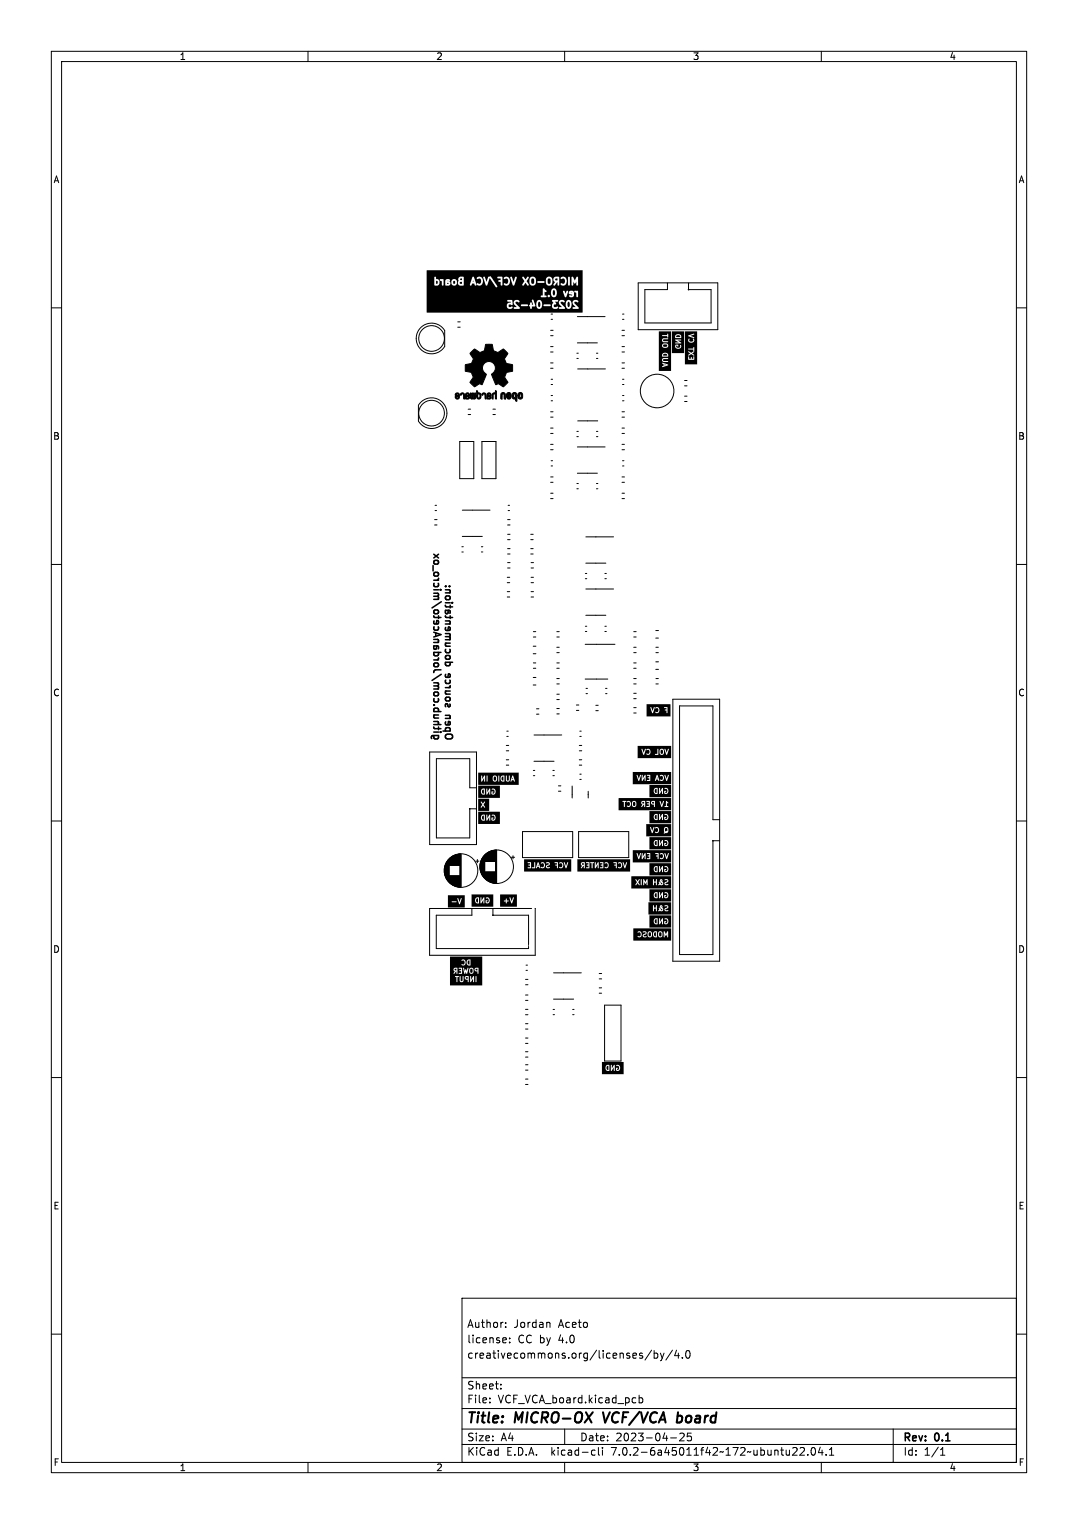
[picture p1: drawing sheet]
<svg xmlns="http://www.w3.org/2000/svg" width="210mm" height="297mm" viewBox="0 0 210 297" stroke-linecap="round" stroke-linejoin="round" font-family="sans-serif">
<defs><g id="words">
<g font-size="2.8">
<text x="91" y="277.8">Title:</text>
<text x="100.4" y="277.8">MICRO-OX</text>
<text x="118.2" y="277.8">VCF/VCA</text>
<text x="133.2" y="277.8">board</text>
</g>
<g font-size="2.1">
<text x="91" y="261.9">license:</text>
<text x="91" y="258.9">Author:</text>
<text x="100.1" y="258.9">Jordan</text>
<text x="100.9" y="261.9">CC by</text>
<text x="108.8" y="258.9">Aceto</text>
<text x="108.8" y="261.9">4.0</text>
<text x="91" y="264.9">creativecommons.org/licenses/by/4.0</text>
<text x="91" y="273.6">File:</text>
<text x="91" y="270.9">Sheet:</text>
<text x="97" y="273.6">VCF_VCA_board.kicad_pcb</text>
<text x="91" y="281">Size:</text>
<text x="97.6" y="281">A4</text>
<text x="113" y="281">Date:</text>
<text x="119.9" y="281">2023-04-25</text>
<text x="176" y="281.2">Rev:</text>
<text x="182.2" y="281.2">0.1</text>
<text x="91" y="283.8">KiCad</text>
<text x="98.7" y="283.8">E.D.A.</text>
<text x="107.4" y="283.8">kicad-cli</text>
<text x="119.2" y="283.8">7.0.2-6a45011f42~172~ubuntu22.04.1</text>
<text x="176" y="283.8">Id:</text>
<text x="180" y="283.8">1/1</text>
</g>
<text font-size="1.9" x="86.6" y="144.3" transform="rotate(90 86.6 144.3)">Open</text>
<text font-size="1.9" fill="#fff" x="86.6" y="159.5" transform="rotate(90 86.6 159.5)">documentation:</text>
<g font-size="1.8">
<text x="35" y="11.8">1</text>
<text x="85" y="11.8">2</text>
<text x="135" y="11.8">3</text>
<text x="185" y="11.8">4</text>
<text x="10.4" y="35.8">A</text>
<text x="198.4" y="35.8">A</text>
<text x="10.3" y="85.8">B</text>
<text x="198.3" y="85.8">B</text>
<text x="10.3" y="135.8">C</text>
<text x="198.3" y="135.8">C</text>
<text x="10.3" y="185.8">D</text>
<text x="198.3" y="185.8">D</text>
<text x="10.4" y="235.8">E</text>
<text x="198.4" y="235.8">E</text>
<text x="10.4" y="285.8">F</text>
<text x="35" y="286.8">1</text>
<text x="85" y="286.8">2</text>
<text x="135" y="286.8">3</text>
<text x="185" y="286.8">4</text>
<text x="198.4" y="285.8">F</text>
</g>
</g></defs>
<g fill="none" stroke="#000" stroke-width=".19">
<path d="M10 10h190v277h-190zM12 12h186v273h-186zM60 10v2M110 10v2M160 10v2M10 60h2M124.3 55.1h15.5v9.2h-15.5zM130 55.1v1.3h-4.4v6.5h12.9v-6.5h-4.4v-1.3M198 60h2M81.9 78.4a2.99 2.99 0 0 1 4.4 .2 2.99 2.99 0 0 1-.5 4.3 2.99 2.99 0 0 1-4.3-.8v-3.1zM82 63.8a2.99 2.99 0 0 1 4.6 .6v3.1a2.99 2.99 0 0 1-4.4 .8 2.99 2.99 0 0 1-.2-4.5zM89.2 63.8h.4"/>
<path d="M89.2 62.7h.4M91.2 79.7h.5M96 79.7h.5M107.3 71.8h.4M107.3 70.7h.4M107.3 67.5h.4M107.3 68.6h.4M107.3 65.4h.4M107.3 64.4h.4M107.4 78.1h.2M107.4 77.1h.2M107.4 74.9h.2"/>
<path d="M107.4 73.9h.2M107.4 62.2h.2M107.4 61.2h.2M112.4 69.9h.3M112.4 68.8h.3M112.5 66.8h3.9M112.5 61.7h5.4M112.5 71.9h5.4M116.2 69.9h.3M116.2 68.8h.3M121.2 71.8h.4M121.2 70.7h.4"/>
<path d="M121.2 67.5h.4M121.2 68.6h.4M121.2 65.4h.4M121.2 64.4h.4M121.3 78.1h.3M121.3 77.1h.3M121.3 74.9h.3M121.3 73.9h.3M121.3 62.2h.3M121.3 61.2h.3M133.4 78.2h.4M133.4 77.2h.4"/>
<path d="M133.4 74.2h.4M133.4 75.2h.4M84.8 99.5h.2M84.8 98.5h.2M89.6 86h2.7v7.3h-2.7zM90.1 99.4h5.4M91.2 80.8h.5M93.9 86h2.7v7.3h-2.7zM96 80.8h.5M99 99.5h.3M99 98.5h.3M107.3 92.9h.4"/>
<path d="M107.3 94h.4M107.3 97.2h.4M107.3 96.1h.4M107.3 80.2h.4M107.3 81.3h.4M107.3 84.5h.4M107.3 83.4h.4M107.3 86.6h.4M107.3 87.6h.4M107.4 89.8h.2M107.4 90.8h.2M112.4 85.1h.3"/>
<path d="M112.4 84.1h.3M112.4 95.3h.3M112.4 94.2h.3M112.5 92.2h3.9M112.5 87.1h5.4M112.5 82h3.9M116.2 85.1h.3M116.2 84.1h.3M116.2 95.3h.3M116.2 94.2h.3M121.2 92.9h.4M121.2 94h.4"/>
<path d="M121.2 97.2h.4M121.2 96.1h.4M121.2 80.2h.4M121.2 81.3h.4M121.2 84.5h.4M121.2 83.4h.4M121.2 86.6h.4M121.2 87.6h.4M121.3 89.8h.3M121.3 90.8h.3M10 110h2M84.7 101.3h.4"/>
<path d="M84.7 102.3h.4M90 107.6h.2M90 106.6h.2M90.1 104.5h3.9M93.8 107.6h.3M93.8 106.6h.3M98.8 113.6h.5M98.8 112.5h.5M98.8 116.3h.5M98.8 115.3h.5M98.9 101.3h.5M98.9 102.3h.5"/>
<path d="M98.9 105.2h.5M98.9 104.1h.5M98.9 110.7h.5M98.9 109.6h.5M98.9 108h.5M98.9 106.9h.5M103.4 105.2h.5M103.4 104.1h.5M103.4 108h.5M103.4 106.9h.5M103.5 113.6h.4M103.5 112.5h.4"/>
<path d="M103.5 116.3h.4M103.5 115.3h.4M103.5 110.7h.4M103.5 109.6h.4M114 112.8h.3M114 111.8h.3M114.1 109.7h3.9M114.1 104.6h5.4M114.1 119.9h3.9M114.1 114.8h5.4M117.8 112.8h.3M117.8 111.8h.3"/>
<path d="M198 110h2M103.9 127.4h.5M103.9 125.9h.5M103.9 133.5h.5M103.9 132h.5M103.9 124.1h.5M103.9 123.1h.5M103.9 129.2h.5M103.9 130.2h.5M104.5 138.1h.5M104.5 139.2h.5M108.5 124.1h.4"/>
<path d="M108.5 123.1h.4M108.5 139.1h.4M108.5 138.1h.4M108.5 127.2h.4M108.5 126.1h.4M108.5 133.3h.4M108.5 132.2h.4M108.5 129.2h.4M108.5 130.2h.4M108.5 136.3h.4M108.5 135.3h.4M112.3 138.4h.5"/>
<path d="M112.3 137.4h.5M114 132.3h4.4M114 125.6h5.8M114 123.1h.3M114 122h.3M114.2 135.2h.2M114.2 134.2h.2M116.1 137.5h.4M116.1 138.5h.4M117.8 123.1h.3M117.8 122h.3M118 135.2h.3"/>
<path d="M118 134.2h.3M123.5 124.1h.4M123.5 123.1h.4M123.5 136.2h.4M123.5 135.1h.4M123.5 127.2h.4M123.5 126.1h.4M123.5 133.3h.4M123.5 132.2h.4M123.5 129.2h.4M123.5 130.2h.4M123.5 139h.4"/>
<path d="M123.5 137.9h.4M127.8 129h.5M127.8 130.4h.5M127.8 122.9h.5M127.8 124.4h.5M127.8 127.2h.5M127.8 126.1h.5M127.8 133.3h.5M127.8 132.2h.5M131.1 136.3h9.1v51h-9.1zM10 160h2M83.7 146.6h9.1v18h-9.1z"/>
<path d="M92.8 153.5h-1.3v-5.6h-6.5v15.4h6.5v-5.7h1.3M98.6 145.3h.5M98.6 146.3h.5M98.6 148.1h.5M98.6 149.1h.5M98.7 143.5h.3M98.7 142.5h.3M103.9 151.2h.3M103.9 150.1h.3M104 148.4h3.9M104 143.2h5.4M107.7 151.2h.3"/>
<path d="M107.7 150.1h.3M108.8 153.1h.5M108.8 154.2h.5M111.5 153.2v2.3M112.9 145.3h.4M112.9 146.3h.4M112.9 148.1h.4M112.9 149.1h.4M113 143.5h.2M113 142.5h.2M113 150.9h.2M113 151.9h.2"/>
<path d="M114.6 154.2v1.3M140.2 159.7h-1.3v-22.1h-6.5v48.4h6.5v-22.2h1.3M198 160h2M83.7 177h20.6v9.2h-20.6zM87 168.1v3.1M87 167.9v3.5M87.1 167.9v3.5M87.1 167.8v3.7M87.2 167.8v3.8M87.2 167.7v4M87.3 167.6v4.1M87.3 167.6v4.2"/>
<path d="M87.4 167.5v4.3M87.5 167.4v4.5M88.7 166.6v2M88.7 170.7v2M88.8 170.7v2M88.8 166.6v2M88.9 166.6v2M88.9 170.7v2.1M89 166.5v2.1M89 170.7v2.1M89.1 166.5v2.1M89.1 170.7v2.1"/>
<path d="M89.2 166.5v2.1M89.2 170.7v2.1M89.2 170.7l.1 2.2M89.3 166.5v2.1M89.3 170.7v2.2M89.4 166.5v2.1M89.4 170.7v2.2M89.4 170.7l.1 2.2M89.5 166.4v2.2M89.5 170.7v2.2M89.6 166.4v2.2M89.6 170.7v2.2"/>
<path d="M89.6 166.4v6.5M89.7 166.4v6.5M89.8 166.4v6.5M91.9 177v1.4h-6.9v6.5h18v-6.5h-7v-1.4M92.7 167.8h.6M93 167.5v.6M93.5 168.5v.8M93.6 168.3v1.2M93.6 168.1v1.6M93.7 167.9v2.1M93.7 167.7v2.4M93.8 167.6v2.6"/>
<path d="M93.8 167.6v2.7M93.9 167.4v3M93.9 167.3v3.2M94 167.3v3.3M94 167.2v3.4M94 167.1v3.6M94.1 167v3.8M94.2 167v3.9M94.2 166.9v4M94.2 166.9v4.1M94.3 166.8v4.2M94.4 166.7v4.4"/>
<path d="M94.4 166.6v4.6M94.5 166.6v1.3M94.5 169.9v1.3M94.5 169.9l.1 1.4M94.6 166.5v1.4M94.6 169.9v1.4M94.6 169.9v1.5M94.7 166.4v1.5M94.7 169.9v1.5M94.8 169.9v1.6M94.8 166.3v1.6M94.9 166.3v1.6"/>
<path d="M94.9 169.9v1.6M94.9 166.2v1.7M94.9 169.9v1.7M95 169.9v1.7M95 166.2v1.7M95 169.9v1.8M95.1 166.1v1.8M95.1 169.9v1.8M95.2 166.1v1.8M95.2 169.9v1.8M95.2 169.9v1.9M95.3 166v1.9"/>
<path d="M95.3 169.9v1.9M95.4 166v1.9M95.4 169.9v1.9M95.4 169.9v2M95.5 165.9v2M95.5 169.9v2M95.6 165.9v2M95.6 169.9v2M95.6 169.9l.1 2.1M95.7 165.9v2M95.7 165.8v2.1M95.7 169.9v2.1"/>
<path d="M95.8 165.8v2.1M95.8 169.9v2.1M95.9 169.9v2.1M95.9 165.8v2.1M96 165.8v2.1M96 169.9v2.1M96 169.9v2.2M96.1 169.9v2.2M96.1 165.7v2.2M96.2 165.7v2.2M96.2 169.9v2.2M96.3 165.7v2.2"/>
<path d="M96.3 169.9v2.2M96.3 169.9l.1 2.2M96.4 165.7v2.2M96.4 169.9v2.2M96.5 165.7v2.2M96.5 169.9v2.2M96.6 165.7v6.4M96.7 165.7v6.4M96.8 165.7v6.4M99.6 167.1h.7M99.9 166.8v.6M101.8 162.1h9.8v5h-9.8z"/>
<path d="M112.7 162.1h9.8v5h-9.8zM102.4 197.8h.5M102.4 196.7h.5M102.4 199.5h.5M102.4 195h.5M102.4 193.9h.5M102.4 190.9h.5M102.4 191.9h.5M102.5 188.1h.3M102.5 189.1h.3M107.7 197.7h.3M107.7 196.7h.3"/>
<path d="M107.8 194.7h3.9M107.8 189.6h5.4M111.6 197.7h.2M111.6 196.7h.2M116.7 193.6h.5M116.7 192.5h.5M116.7 189.7h.5M116.7 190.8h.5M117.8 195.9h3.2v10.9h-3.2zM10 210h2M102.4 210.3h.5M102.4 211.3h.5"/>
<path d="M102.4 206h.5M102.4 205h.5M102.4 200.5h.5M102.4 207.5h.5M102.4 208.5h.5M102.4 203.3h.5M102.4 202.3h.5M198 210h2M10 260h2M90 253h108v32h-108zM98.5 258.6v.1M98.5 257.8v.1"/>
<path d="M106.9 257.7l.3 .2v.8M198 260h2M90 278.5h108M90 274.5h108M90 268.5h108M95.4 273.3v.1M95.4 272.5v.1M97.6 270.6v.1M97.6 269.8v.1M98.6 260.8l.1 .3-.8 .1M99.3 261.6v.1M99.3 260.8v.1"/>
<path d="M110 278.5v3M123.7 272.4l.2 .1M123.9 273.3l-.2 .1M124.5 271.9v1.5M124.5 272.5l.4-.1 .3 .3-.1 .6h-.6M126.9 263.1l-1.3 2M127.4 263.2v1.5M127.4 263.8l.5-.1 .3 .3-.2 .6h-.6M128.6 263.7l.4 1M129 264.7l-.4 .5M129.4 263.7l-.4 1M131 263.1l-1.3 2"/>
<path d="M131.8 263.1l-.4 1.1h1M132.2 263.7v1M132.4 279.4l.6-.1 .2 .1 .1 .3-.9 1.1h.9M132.9 264.6v.1M133.8 263.3l.1-.1a.8 .8 0 0 1 .6 .7 .8 .8 0 0 1-.6 .8 1 1 0 0 1-.1-1.4zM134.6 279.3h-.7v.7l.2-.1h.5l.1 .3-.1 .5-.2 .1-.5-.1M174 278.5v6.5M60 285v2M90 281.5h108M110 285v2M115.5 282.6l.4 .1M115.9 283.5l-.4 .1"/>
<path d="M116.6 282.1v1.3l.2 .2M117.4 282.1v.1M117.4 282.6v1M130.6 280.2h1.2M155 282.1l.3 .3-.1 .3-.8 .9h.9M155.9 282.2l.5-.1 .2 .1 .1 .3-.9 1.1h.9M157.4 283.5v.1M158.2 282.2l.2-.1a.8 .8 0 0 1 .5 .7 .8 .8 0 0 1-.5 .8 1 1 0 0 1-.2-1.4zM159.8 282l-.4 1.1h1M160 285v2M160.2 282.6v1M160.9 283.5v.1"/>
<path d="M161.6 283.6h.8M161.6 282.5l.4-.4v1.5M183.2 283.6h.9M183.2 282.5l.5-.4v1.5"/>
<circle cx="84.1" cy="66" r="2.5"/>
<circle cx="128" cy="76.2" r="3.3"/>
<circle cx="84.1" cy="80.5" r="2.5"/>
<circle cx="89.8" cy="169.7" r="3.3"/>
<circle cx="96.8" cy="168.9" r="3.3"/>
</g>
<path d="M117.5 275.2l.4 2M131.9 277.1l.5 .1M132.1 275.2l-.3 2M132.6 275.9l-.6 .1" fill="none" stroke="#000" stroke-width=".4"/>
<g fill="#000">
<path d="M85 54.7l.3 .2-.2 .4h-.1zM87.1 55.1l.3 .1-.3 .1zM88.3 54.8l.4 .1-.2 .4-.2-.1zM89.6 55l.4-.1v.4h-.4zM89.7 54.3h.3v.3l-.3-.1zM92.2 54.6l.1 .3h-.2zM103.5 54.4l.2-.1 .3 .1 .1 .6-.2 .3-.4-.1zM104.9 58.9l.1-.1a.69 .69 0 0 1 .1 1.1 .61 .61 0 0 1-.2-1zM106.8 54.3l.4 .1 .1 .6-.2 .3-.4-.1v-.6zM107.8 56.6l.1-.1a.69 .69 0 0 1 0 1.1 .61 .61 0 0 1-.1-1zM108.2 54.3h.4v.3a.27 .27 0 0 1-.3 0 .27 .27 0 0 1-.1-.3zM110.7 58.9l.1-.1a.69 .69 0 0 1 0 1.1 .61 .61 0 0 1-.1-1z"/>
<path d="M111.2 57l.3 .1zM83.1 52.7h30.4v8.2h-30.4v-1.5h15.6l.2 .7 .6 .1 .3-.1a.19 .19 0 0 0 .1-.3 .19 .19 0 0 0-.3-.1l-.5 .1v-.4l.7 .1 .1-.5h.2v.3l.6 .6h-.6v.2l.1 .1 1.1-.1v-.2l-.5-.4h.7l.1 .2 1.5-.1 .2 .1v.4l.2 .1 .1-.1v-.4h.6l.1-.2h.2l.1 .5 .4 .2 .4-.2 .2-.5 .4 .2h1.1l.2-.3h.2l.2 .7 .7 .1 .2-.1a.19 .19 0 0 0 .1-.3 .19 .19 0 0 0-.2-.1l-.6 .1v-.4l.4-.1v-.3h.6v.3l.6 .6h-.6v.2l.1 .1h1l.1-.3-.5-.4h.6l.3 .6 .4 .1 .4-.3v-.9h.2l.1 .3 .6 .6h-.6v.2l1 .1 .1-.3-.8-.9v-.2h.4a.2 .2 0 0 0 .3 .1 .2 .2 0 0 0 0-.3l-.7-.2-.3 .2-.1 .4h-.2l-.2-.4-.4-.2-.4 .4-.1 .7h-.6l-.3-.4 .1-.3 .6 .1v-.2l-.4-.3-.5 .1-.2 .5h-.6l-.2-.2h.6l.1-.2-.2-.1h-.9l-.2 .2 .3 .3-.3 .4-1.5-.1-.1 .2h-.3l-.1-.8-.6-.3-.3 .4-.1 .7h-.2l-.5-1.1-.2 .2 .3 .8h-.3v-.4l-.2-.1-.3 .7h-.2l-.1-.3h-1.2l-.1 .2h-.7l-.4-.5 .2-.2 .6 .1v-.2l-.4-.3-.5 .1-.2 .5h-.2l-.2-.5h-.8l-.1 .2 .7 .1v.2l-.5 .1-.3 .3h-15.6v-1.6h22.2l.2 .1h.4h.5l.1-.2h.2l.2 .2 .3-.2-.2-.2h-.2l-.1 .2-.6-.1v-.4h1.2l.3 .6 .4 .1 .4-.3 .1-.8h1.2l.4 1.1 .2-.1 .3-.7 .9 .3-.1 .2h-.5v.2l.6 .1 .2-.1 .1-.3v-.6l.4 .2 .1 .8h.3l-.1-1.2h-.5l-.2 .2-.3-.2-.4-.1-.2 .2-.1 .3h-.2l.1-.3-.3-.1-.2 .5-.2-.5h-.2l-.1 .1h-1.2l-.2-.4-.3-.2-.5 .2-.2 .8h-1.2v-.4l.2 .1 .2-.2-.5-.5h-.2l-.1 1.4h-.3l-.1 .2h-22.2v-3.2h1.5v.9l.2 .2h.4l.3-.2 .1-.3-.1-.6h.2l.3 .2 .1 .7 .2 .2 .1-.2v-.7h.3v.7l.2 .2 .7-.2 .2-.4-.3-.3h.4l.1 .5 .3 .4 .5-.1 .2-.6h.2l.1 .4 .3 .3h.6l.2-.2h1.1l.3 .2 .2-.4h.4l.2 .4 .3-.4 .1 .3 .4 .1 .3-.1 .3-.4 .1-.5-.3-.6h.3l.7 1.6 .1-.1 .5-1.4 1.3 1.8 .2-.2-1.1-1.7 1.7 .2v.3h-.4v.2l.1 .1h.3l.1 .7 .1 .1 .2-.4h.2l.2 .3 .4 .1 .5-.3 .2-.5-.1-.5-.2-.3h.3l.6 1.6 .2-.2h1.5l.2 .2 .5-.6 .5 .6 .1-.3-.3-.4h.4l.3 .6 .5 .1 .4-.3 .1-.4 .4 .1 1.5-.1 .2 .4 .4 .3 .5-.2h.4l.2 .2 .6-.7 .1 .7 .2-.1 .1-.3h.2l.4 .4 1.1-.2 .2 .2 .1-.2v-1.4h.3l.1 1.5 .1 .1 .2-.2v-.6l.3 .4 .3-.4v.7l.2 .1 .1-.2-.1-1.6-.2 .1-.3 .7-.4-.8h-.2l-.1 .2-.6-.1v1.5h-.6l.3-.6-.1-.7-.5-.3-.5 .1a.19 .19 0 0 0-.1 .3 .19 .19 0 0 0 .3 0 .48 .48 0 0 1 .6 .5 .48 .48 0 0 1-.6 .5l-.2-.1-.1 .1h-.2v-1.2l-.2-.2h-.6l-.3 .2-.1 .5 .3 .4-.3 .5h-.4l.2-.4v-.5l-.1-.4-.3-.3h-.4l-.4 .3-.1 .8h-.2l-.1-.2h-1.2l-.1 .2h-.3l-.1-.8-.4-.3h-.4l-.3 .3-.1 .8h-.4l-.1-.2 .4-.8h-.3l-.3 .5-.5-.6-.2 .2 .5 .7-.5 .7h-1.5l.5-1.4-.2-.2-.1 .1-.4 .9-.3-1h-.2l-.1 .2-.6-.2-.6 .1a.19 .19 0 0 0 0 .3 .19 .19 0 0 0 .3 0 .48 .48 0 0 1 .5 .5 .48 .48 0 0 1-.5 .5l-.3-.1-.3 .1v-1.2l-.1-.2h-.8l-.1 .2h-1.1l-.2-.2h-.4l-.4 1-.4-1h-.2l-.1 .2-.6-.2-.5 .1a.19 .19 0 0 0-.1 .3 .19 .19 0 0 0 .3 0 .48 .48 0 0 1 .5 .5 .48 .48 0 0 1-.5 .5l-.2-.1-.2 .1-.6-1.4-.2 .1-.5 1.5h-1.1v-1.4l-.2-.2h-.5l-.3 .2-.1 .3 .1 .3-.2 .3h-.2l-.1-.4-.3-.2-.4 .1-.3 .3h-.8l.6-.1-.1-.2-.2-.1-.5 .1-.2 .3h-.3l-.1-.4h-.5l-.3 .2-.5-.2-.1-.4-.1-.1-.2 .1v.6h-1.5zM129.5 71l.3 .1-.3 .1zM129.3 69a.41 .41 0 0 1 .4-.1 .41 .41 0 0 1 .3 .4h-.8zM129.3 67.2h.6l.1 .2-.3 .2h-.4zM128.3 64.6h2.4v7.7h-2.4v-.9l.8 .2 1.1-.5-1.1-.4-.1 .1 .3 .2v.3l-.3 .1h-.7v-1.3h.7v.3l.2 .2h.9l.1-.2-1-.2 .1-.2h.8v-.2h-.9l-.2 .3h-.7v-.7l1.8 .1 .1-.3-.2-.3-.5-.2-.5 .3v.4h-.7v-2.1h.7v.3l.4 .2 .6-.1 .2-.3-.1-.3-.3-.2-.6 .1-.2 .3h-.7v-1.1h.7v.4l.2 .1h.9l.1-.1-1-.2 .1-.3h.8v-.2h-.9l-.2 .3h-.7v-.8l1.7 .1 .1 .3 .1-.4-.1-.4-.1 .3-1.7 .1zM131.8 65.4a.41 .41 0 0 1 .5-.1 .41 .41 0 0 1 .2 .4h-.8zM130.9 64.6h2.4v4.2h-2.4v-1.2h.6l.2 .3 .5 .1 .5-.3v-.3l-.2-.2a.4 .4 0 0 1-.3 .6 .4 .4 0 0 1-.4-.4h.1l.2 .2v-.4h-.4l-.2 .4h-.6v-.8l1.8 .1v-.1l-.7-.4h.6l.1-.2h-1.1l-.1 .1 .7 .4-1.3 .1v-1l1.7 .1 .1-.4-.2-.3-.4-.1-.5 .2-.1 .5h-.6zM133.4 64.6h2.4v6.4h-2.4v-1l1.9 .1-.2-.7v.5h-.3l-.1-.3-.1 .3h-.3l-.2-.5v.6h-.7v-1.4h.7l.4 .3-.4 .3v.1l.6-.3 .6 .3-.5-.4 .5-.3-.1-.2-.5 .4-.5-.4-.1 .2h-.7v-.6l1.7 .1v.3l.2-.1-.1-.7-.1 .1v.2l-1.7 .1v-1.6h.7l.1 .3 .5 .1 .4-.1 .2-.3-.1-.3-.2-.1a.39 .39 0 0 1-.4 .6 .39 .39 0 0 1-.3-.6l-.2 .1v.3h-.7v-1h.7l1.1 .5v-.2l-.7-.2 .7-.3 .1-.1-1.2 .3h-.7zM126 137.2h4.6v2.4h-4.6v-1.7h.7l.4 1.1 .2-.2h.3l.3 .2 .4-.1 .2-.4-.2-.6 1.5 .1v.3l-.3 .1 .3 .1v.4h.2v-1.1l-1.7 .1-.4-.1-.2 .1v.2a.39 .39 0 0 1 .6 .3 .39 .39 0 0 1-.6 .3l-.4 .1 .2-1h-.1l-.3 .8-.2-.8-.9 .1zM94 154l.3-.1v.8a.41 .41 0 0 1-.4-.3 .41 .41 0 0 1 .1-.4zM94 159l.3-.1v.8a.41 .41 0 0 1-.4-.2 .41 .41 0 0 1 .1-.5z"/>
<path d="M93.2 155.7h2.1v2.3h-2.1v-.7l.6 .1 .3-.4 .4 .4-.3-.6 .3-.5-.2-.1-.2 .4-.4-.4 .3 .6-.4 .5h-.4zM96.3 151.4h.3v.5l-.1 .2-.3-.1zM93.2 153.1h4.2v2.4h-4.2v-1.2h.5l.1 .4 .3 .2h.8l.4-.8 .1 .8 .1-.2 .5 .2 .3-.1 .3-.4-.1-.5-.5-.2-.2 .2a.4 .4 0 0 1 .6 .3 .4 .4 0 0 1-.5 .4v-.2h.2v-.2l-.3 .1-.1 .4h-.2v-.9l-.1-.1-.5 .7v-.7h-.2v1.1h-.2l-.1-1.1h-.5l-.2 .6h-.5zM97.8 151.4l.3-.1v.8a.41 .41 0 0 1-.4-.2 .41 .41 0 0 1 .1-.5zM99.9 151.5l.1 .3h-.2zM93.2 150.6h7.9v2.4h-7.9v-.8l.7 .1 .4-.7v.6l.1 .1h.6v-.4h1l.3 .4h.9l.1-.5h.2l.1 .3 .3 .2h.3l.1-.2h.2l.3 .2h.8l.1-.3h.4l.1 .3 .1-.1-.4-1.1-.4 1.2h-.3l.1-.3v-.9l-.2 .1v.8l-.2 .1-.2-1-.2 .1v.9h-.2l-.1-.9h-.5l-.2 .6h-.2v-.6l-.1-.1-.1 1.1h-.4l.1-.6-.1-.4h-.6l-.1 .7h-1v-.7l-.1-.1-.1 1.1h-.3v-1h-.2l-.4 .7v-.7l-.1-.1-.1 1.1h-.5zM123.3 156.4h.4l.1 .4-.2 .3-.3-.1zM125.1 156.3h.4v.3h-.3zM127.1 156.3h.3v.3h-.3zM127.6 158.9l.3-.1v.8a.41 .41 0 0 1-.4-.2 .41 .41 0 0 1 .1-.5zM127.7 153.8l.2-.1v.8a.42 .42 0 0 1-.4-.3 .42 .42 0 0 1 .2-.4zM128 151.4l.1 .3h-.2z"/>
<path d="M128.8 146.2h.3l.1 .5-.2 .2-.3-.1zM124.2 145.4h6.5v2.4h-6.5v-1.8h.8l.3 1.1 .2-.2h.4l.4 .2h1.9l.1-.4h.2l.2 .3 .3 .1 .4-.4-.2-.7h.2l.5 1.1 .4-1.1h-.2l-.2 .7-.3-.8h-.8l-.3 .2v.6h-.2v-.7l-.2-.1v1l-.5 .1h-1.1l.2-.4-.1-.5-.4-.2-.3 .2 .1 .1a.39 .39 0 0 1 .5 .3 .39 .39 0 0 1-.6 .4h-.4l.3-1-.2 .1-.2 .7-.3-.8-.9 .1zM123.3 150.4h7.4v2.4h-7.4v-1.7h.7l.4 1.1h.8l.4-.7v.7h2.1l.2-.3h.3l.1 .3 .2-.2 .4 .2 .3-.2 .2-.3-.2-.6h.2l.5 1.1 .4-1.1-.2-.1-.2 .8-.3-.8-.4 .1-.4-.1-.2 .1v.2a.39 .39 0 0 1 .6 .3 .39 .39 0 0 1-.6 .3l-.2 .1-.4-1-.4 1.1h-.9v-1.1h-.6v.2h.4v.3l-.3 .1 .3 .1v.3l-.7 .1v-1.1h-.2l-.4 .7v-.6l-.1-.1-.1 1.1h-.5l.3-1.1h-.1l-.3 .8-.2-.8-.9 .1zM120.5 155.5h10.2v2.4h-10.2v-1.7l1 .1v.9l.2 .1v-.2h.4l.4 .2 .3-.2 .1-.3h.2l.3 .5 1.5-.1 .1 .1 .4-.5 .1 .5h1l.1-.9h.2l.1 .3 .5 .1 .1 .5 .1-1.1h.9l.4 1.1h1.2l.1-.1-.3-.1v-.6l.2 .1 .1-.2-.4-.3-.1 1-.3 .1h-.4l.4-1-.1-.1-.4 .8-.3-.8-.1 .1-1.4-.1-.3 .3h-.2l-.1-.3h-.5v.2h.4v.3l-.3 .1 .3 .1v.3l-.5 .1h-.2l-.1-1.1-.6 .1-.1 .3 .3 .3-.3 .4h-1.1l.2-.7-.3-.4-.5 .2-.1 .5h-.2v-.4l-.2-.3h-.5l-.1 .3a.39 .39 0 0 1 .6 .3 .39 .39 0 0 1-.6 .3l-.4 .1v-.8h.3v-.2l-1.5 .1zM126.5 153h4.2v2.4h-4.2v-1.2h.8l.3 .5h.9l.5-.7v.7l.2-.2 .5 .2h.3l.2-.5-.1-.5-.5-.2-.1 .2a.4 .4 0 0 1 .5 .3 .4 .4 0 0 1-.4 .5v-.2h.2l-.1-.2h-.3v.4h-.2v-.9l-.2-.1-.4 .8v-.7h-.2v1h-.3l-.1-1.1-.4 .1-.3 .6h-.8zM87.3 174.5h3.2v2.4h-3.2v-1.1h1.6l.1-.1-.9-.1-.1 .2h-.7v-.7h1.8l.4 1.1 .5-1.1h-.2l-.3 .7-.3-.8-.1 .1h-1.8zM92.8 175.2l.3-.1v.8a.41 .41 0 0 1-.4-.3 .41 .41 0 0 1 .1-.4zM91.9 174.3h4.2v2.4h-4.2v-1.2h.6l.2 .4 .3 .2h.7l.5-.8v.8l.2-.2 .5 .2 .3-.1 .2-.4-.1-.5-.5-.2-.1 .2a.4 .4 0 0 1 .5 .3 .4 .4 0 0 1-.4 .4v-.2h.2l-.1-.2-.3 .1v.4h-.2v-.9l-.1-.1-.5 .7v-.7h-.2v1.1h-.3l-.1-1.1h-.4l-.3 .6h-.6zM93.2 158.2h4.2v2.4h-4.2v-1.2h.5l.1 .4 .3 .1 .8 .1 .4-.8 .1 .7 .1-.2 .5 .2h.3l.3-.5-.1-.5-.5-.2-.2 .3a.4 .4 0 0 1 .6 .2 .4 .4 0 0 1-.5 .5v-.2h.2v-.2h-.3l-.1 .4h-.2v-.9l-.1-.1-.5 .8v-.7h-.2v1.1h-.2l-.1-1.2-.5 .1-.2 .6h-.5zM97.4 174.3h3.3v2.4h-3.3v-1.1l1.1 .1 .1 .4 .1-.4 .4-.1-.4-.1-.1-.4-.1 .4-1.1 .1v-.6h1.8l.5 1.1 .4-1.2h-.2l-.2 .8-.3-.8-.2 .1h-1.8zM104.8 168.4l.1 .3h-.2zM102.1 167.5h9.2v2.3h-9.2v-.7l2.4 .1 .2-.3h.3l.2 .3v-.2l.4 .2h.3l.3-.5-.2-.5 .9 .1v.2l-.5 .3 .2 .4 .5-.1-.5-.2 .5-.3-.1-.5h1l.5 .1v.3l-.3 .1 .3 .1 .1 .5 .1-.2h.2l.4 .2 .3-.2 .1-.3-.2-.6h.3l.4 1 .1 .1 .4-1.1h-.2l-.2 .7-.4-.8-.1 .1h-.8v.2a.38 .38 0 0 1 .5 .4 .38 .38 0 0 1-.6 .3h-.2l-.1-1-1.6 .1-.4-.1-.6 .2-.4-.2-.2 .2v.1a.39 .39 0 0 1 .6 .3 .39 .39 0 0 1-.6 .4h-.2l-.3-.9-.1-.1-.4 1.1h-.1v-1l-.1-.1-.1 1-.6 .1-.1-1-.5-.1v.2h.4v.3l-.4 .1 .4 .1v.3l-1.2 .1z"/>
<path d="M113.4 168.3l.3-.1v.3h-.3zM112.5 167.5h10.3v2.3h-10.3v-.7l.8 .1 .3-.5 .2 .5h1v-1.1l.5 .1v1h.7l.4-.7 .1 .7h1v-.2h.3l.4 .2 .3-.2 .1-.3-.2-.6h1.1l.5 .1v.3l-.4 .1 .4 .1v.5l.2-.2h.2l.4 .2 .3-.2 .1-.3-.2-.6h.3l.4 1.1 .5-1.1h-.2l-.3 .7-.3-.8-.1 .1h-.8v.2a.38 .38 0 0 1 .5 .4 .38 .38 0 0 1-.6 .3h-.2l-.1-1-1.7 .1-.3-.1-.3 .2 .1 .1a.38 .38 0 0 1 .5 .4 .38 .38 0 0 1-.6 .3h-.3v-1l-.6 .1v.1h.4v.3l-.3 .1 .3 .1v.3l-.4 .1h-.3v-1.1l-.5 .7v-.6l-.2-.1v1.1h-.4v-.9h.2v-.1h-.9v-.1h-.6v.2h.4v.3l-.3 .1 .3 .1v.3l-.7 .1v-1l-.5-.1-.2 .3v.3l.2 .1-.2 .4h-.7zM127.6 164l.3-.1v.8a.41 .41 0 0 1-.4-.3 .41 .41 0 0 1 .1-.4zM127.6 174.2l.3-.1v.8a.41 .41 0 0 1-.4-.3 .41 .41 0 0 1 .1-.4zM127.6 179.2l.3-.1v.8a.41 .41 0 0 1-.4-.2 .41 .41 0 0 1 .1-.5zM127.6 169.1l.3-.1v.8a.41 .41 0 0 1-.4-.3 .41 .41 0 0 1 .1-.4zM128.8 176.6v.2zM128.8 171.5v.2zM128.9 177.1a.17 .17 0 0 1 .1 .2 .17 .17 0 0 1-.3 0zM128.9 172a.17 .17 0 0 1 .1 .3 .17 .17 0 0 1-.3-.1zM129.8 162.2l.1-.1zM129.6 161.5h.4v.5l-.4 .1z"/>
<path d="M126.5 163.1h4.2v2.4h-4.2v-1.1h.8l.3 .4 .9 .1 .5-.7v.7l.2-.2 .5 .2 .3-.1 .2-.4-.1-.5-.5-.2-.1 .2a.4 .4 0 0 1 .5 .3 .4 .4 0 0 1-.4 .5v-.2l.2-.1-.1-.1h-.3v.4h-.2v-.9l-.2-.1-.4 .7v-.7l-.2 .1v1h-.3l-.1-1.1-.4 .1-.3 .6h-.8zM126.5 158.1h4.2v2.4h-4.2v-1.2h.8l.3 .5h.9l.5-.7v.7l.2-.2 .5 .2h.3l.2-.5-.1-.5-.5-.2-.1 .2a.4 .4 0 0 1 .5 .3 .4 .4 0 0 1-.4 .5v-.2l.2-.1-.1-.1h-.3v.4h-.2v-.9l-.2-.1-.4 .7v-.6h-.2v1h-.3l-.1-1.1-.4 .1-.3 .6h-.8zM126.5 173.3h4.2v2.4h-4.2v-1.2h.8l.3 .5 .9 .1 .5-.8v.8l.2-.2 .5 .2 .3-.1 .2-.4-.1-.5-.5-.2-.1 .2a.4 .4 0 0 1 .5 .3 .4 .4 0 0 1-.4 .4v-.2h.2l-.1-.2-.3 .1v.4h-.2v-.9l-.2-.1-.4 .7v-.7h-.2v1.1h-.3l-.1-1.1h-.4l-.3 .6h-.8zM126.3 175.8h4.4v2.4h-4.4v-1.2h.9l.1 .6 .1-.1v-.4h.4v.5l.8-.1 .3 .1 .3-.3-.2-.8h.4l.6 .2-.5 .3v.5l.2 .1 .5-.1-.6-.2 .6-.5-.2-.4-.6 .1h-.8l-.1 .2 .2 .3-.1 .2-.1-.3h-.1v.4l-.2 .2h-.2l-.1-1.1-.1 .1v.4h-.4l-.1-.5-.1 .6h-.9zM123.3 165.7h7.4v2.4h-7.4v-1.8h.7l.4 1.1h.8l.4-.7v.7h1l.1-1h.9h.5v.3l-.3 .1 .3 .1 .1 .5 .1-.2h.2l.4 .2 .3-.1 .2-.4-.2-.6h.2l.5 1.1 .4-1.1h-.2l-.2 .7-.3-.8-.4 .1-.4-.1-.2 .2v.1a.39 .39 0 0 1 .6 .4 .39 .39 0 0 1-.6 .3h-.3l-.1-1-1.5 .2-.1-.2h-.5v.2h.4v.3l-.3 .1 .3 .1v.3l-.7 .2v-1.1h-.2l-.4 .7v-.7l-.1-.1-.1 1.1h-.5l.3-1h-.1l-.3 .7-.2-.7h-.9zM123 170.8h7.7v2.4h-7.7v-.8l.9 .1 .3-.4 .3 .4h.5v-1.1h.3l.1 1.1 .1-.1v-.5l.2 .3 .3-.3v.6l.2-.1v-.5h1l.1 .6 .1-.1v-.4h.4v.5l.8-.1 .3 .1 .3-.3-.2-.7 1 .1v.1l-.5 .3-.1 .2 .3 .3 .5-.1-.6-.2 .6-.5-.2-.4-.6 .2-.7-.1-.2 .2 .2 .3-.1 .2-.1-.3h-.1v.4l-.4 .2-.1-1.1-.1 .1v.4h-.4l-.1-.5-.1 .6h-1l-.1-.6-.4 .6-.2-.6-.5 .1-.1-.1-.1 1.1h-.2l-.3-.5 .3-.5-.1-.1-.3 .4-.3-.4-.1 .2 .3 .4-.3 .5h-.8zM125.9 160.6h4.8v2.4h-4.8v-1.7h.7l.4 1.1 .2-.2h.4l.2 .2 1.6 .1 .6-.2 .2-.3v-.6l-.5-.2-.3 .2v.8l-.1 .2h-1.3l.3-.3 .1-.6-.4-.3h-.3l-.1 .2a.39 .39 0 0 1 .6 .4 .39 .39 0 0 1-.6 .3l-.4 .1 .3-1h-.2l-.2 .7-.3-.7-.9 .1zM126.5 168.2h4.2v2.4h-4.2v-1.2h.8l.3 .5 .9 .1 .5-.7v.7l.2-.2 .5 .2 .3-.1 .2-.4-.1-.5-.5-.2-.1 .2a.4 .4 0 0 1 .5 .3 .4 .4 0 0 1-.4 .4v-.1l.2-.1-.1-.1h-.3v.4h-.2v-.9l-.2-.1-.4 .7v-.7l-.2 .1v1h-.3l-.1-1.1-.4 .1-.3 .5h-.8zM88.6 188.8h.3v.3h-.3zM90.8 190.5l.3-.1v.3h-.3zM91.2 187.2h.3v.8a.42 .42 0 0 1-.4-.3 .42 .42 0 0 1 .1-.5zM91.7 188.8l.3 .1 .1 .4-.2 .3-.3-.1z"/>
<path d="M92.7 188.8h.3v.3h-.3zM87.7 186.4h6.2v5.6h-6.2v-1.7l1.2 .1 .1 1 .1-.3h.4l.3 .3h.4l.1-.2v-.7h.2l.2 .4h.4l.1 .5h.6l.4-.7v.7l.6-.1v-1.1l-.2 .1v1h-.2l-.1-1.1-.5 .7v-.6l-.2-.1v1.1h-.3l-.1-1.1h-.4l-.3 .3h-.2v-.2l-.2-.1-.1 1-.3-.1v-.9l-.2 .1v.8h-.4v-.7h.3l-.1-.2-1.6 .1v-.6l.8 .1 .3-.5 .2 .5h1v-1.1h.2l.3 1.1 .2-.4 .2 .4 .2-.4h.3l.3 .4 .4-.1 .2-.3-.1-.5h.2l.2 .3 .4 .1v.4l.2 .1v-1.1l-.1-.1h-.4l-.3 .3h-.2l-.2-.3h-.3l-.3 .2v.6h-.3l.2-.7-.1-.1-.3 .7-.2-.4-.2 .4-.2-.7h-.9v.2h.4v.3l-.3 .1 .3 .1v.3l-.5 .1h-.2v-1.1h-.5l-.3 .3 .1 .3 .2 .1-.3 .4h-.6v-1.7h2.2l.4 .2 .3-.2 .1-.4h.2l.2 .5h.6l-.1-1.1-.5 .1-.2 .5h-.2l-.3-.6h-.4l-.1 .3a.39 .39 0 0 1 .6 .3 .39 .39 0 0 1-.6 .3l-2.2 .1zM126.5 181.7l.3 .1v.4l-.1 .3-.3-.1zM127.5 181.8l.3-.1v.8a.41 .41 0 0 1-.4-.3 .41 .41 0 0 1 .1-.4zM128.5 181.7l.3 .1 .1 .4-.2 .3-.3-.1zM123.4 180.9h7.3v2.4h-7.3v-.8h.8l.4 .2 .3-.2 .1-.5-.1-.4 .8 .1v.2l-.5 .4 .3 .4 .5-.2h-.5l-.1-.3h.8l.1 .4 .4 .1 .3-.2v-.4h.2l.3 .5 .4 .1 .1-.5h.2l.2 .4 .3 .1 .4-.4-.2-.7h.4l.1 1.1 .1-.1v-.6l.2 .4 .3-.4v.6h.2l-.1-1.1-.4 .6-.3-.6-.1 .1-.8-.1-.3 .2v.5h-.2l-.1-.7-.5 .1-.2 .5h-.2l-.2-.5-.4-.1-.2 .2v.5h-.8l.6-.3-.3-.4-.8 .1-.4-.1-.3 .1 .1 .2a.38 .38 0 0 1 .5 .4 .38 .38 0 0 1-.6 .2l-.8 .1zM126.5 178.4h4.2v2.4h-4.2v-1.2h.8l.3 .5h.9l.5-.7v.7l.2-.2 .5 .2h.3l.2-.5-.1-.5-.5-.2-.1 .2a.4 .4 0 0 1 .5 .3 .4 .4 0 0 1-.4 .5v-.2h.2l-.1-.2h-.3v.4h-.2v-.9l-.2-.1-.4 .8v-.7h-.2v1h-.3l-.1-1.1-.4 .1-.3 .6h-.8zM118.2 207.8l.3-.1v.8a.41 .41 0 0 1-.4-.2 .41 .41 0 0 1 .1-.5zM117.3 207h4.2v2.3h-4.2v-1.1h.6l.2 .3 .3 .2h.7l.5-.7v.7l.2-.2 .5 .2h.3l.2-.5-.1-.5-.5-.2-.1 .2a.4 .4 0 0 1 .5 .3 .4 .4 0 0 1-.4 .5v-.2l.2-.1-.1-.1h-.3v.4h-.2v-.9l-.1-.1-.5 .7v-.6h-.2v1h-.3l-.1-1.1-.4 .1-.3 .6h-.6z"/>
</g>
<g fill="none" stroke="#000" stroke-width=".3">
<path d="M84.4 110.2v1.1M84.5 114.9h.9M84.5 115.6l.9 .1v.3l-.2 .2M84.5 116.8h.9M84.5 116.2h.7M84.5 113.1h.9M84.5 108l.9 .7M84.6 113.7l-.1 .4 .3 .2 .6-.1v-.5M84.6 118.9h.7l.1 .2v.4l-.2 .1-.6-.1-.1-.2zM84.6 109.3h.7l.1 .2v.3l-.2 .1h-.6l-.1-.2zM84.6 111.6h.7l.1 .2v.3l-.2 .2-.6-.1-.1-.2zM85.2 116.2l.2 .2-.1 .4"/>
<path d="M85.4 112.7l-.2 .4M85.4 108l-.9 .7M85.8 114.9h.1M86 117.3l-1.8 1.2M86.8 117.9l.2 .4h1.2M86.8 114.9l.8 .1 .1 .3-.1 .2M86.8 118.9l.8 .1v.5M86.8 117.5h.9M86.8 115.5h.9M86.8 114.3h.1M86.8 116.3l.6-.2 .2 .2 .1 .3-.3 .3h-.4l-.2-.3zM86.8 118.9v.5l.2 .2 .2-.1 .2-.6"/>
<path d="M87.5 114.3h.1M87.7 117.9v.6M88 117.5h.2M84.5 120l.2 .3h1.2M84.5 124.6l.9 .1v.3l-.1 .2M84.5 125.9h.9v.6M84.5 133.1h.9v.4l-.2 .2M84.5 139.3h.9M84.5 138.7h1.4M84.5 137.4h.1M84.5 134.3h.9M84.5 133.7h.7"/>
<path d="M84.5 128.6h.9M84.5 127.1h1.4M84.5 125.2h.9M84.5 123.2l1.4 .5-1.4 .4M84.6 136.1l-.1 .4 .3 .3 .6-.1v-.6M84.6 135l.6-.1 .2 .1v.3l-.2 .3h-.4l-.3-.3zM84.6 138.7l-.1-.4 .3-.3 .6 .1v.6M84.6 121l-.1 .4 .2 .2 .7-.1v-.5l-.3-.1-.1 .7M84.6 122.1l-.1 .4 .3 .3 .6-.1v-.6M84.6 125.9l-.1 .4 .2 .2h.3l.1-.6M84.6 127.1l-.1 .4 .3 .3 .6-.1v-.6M84.6 129.3h.7l.1 .2v.3l-.2 .1h-.6l-.1-.2z"/>
<path d="M84.6 139.3l-.1 .2 .1 .4h.8M84.9 123.3v.7M85.2 133.7l.2 .2-.1 .4M85.4 128.2l-.2 .4M85.4 120v.5M85.9 130.5h-1a.45 .45 0 0 0-.4 .6M86 131.4l-1.8 1.2M86.8 120l.2 .3h1.2M86.8 121l.8 .1 .1 .3-.1 .2M86.8 123.5h.8l.1 .4-.2 .2M86.8 139.4l.8 .1 .1 .3-.1 .2M86.8 134.7h.9"/>
<path d="M86.8 134h.9M86.8 129.1h1.4M86.8 125.3h.9M86.8 124.7h.9M86.8 124.1h.7M86.8 121.6h.9M86.8 122.3v.4l.2 .2 .6-.1v-.5l-.2-.1-.2 .7M86.8 126.5v.4l.2 .3 .6-.1v-.6M86.8 127.9l.6-.2 .2 .2 .1 .3-.3 .3h-.4l-.2-.3zM86.8 129.1v.4l.2 .2 .6-.1v-.5M86.8 131.4v.4l.2 .2 .6-.1v-.5l-.2-.1-.2 .7M86.8 132.5v.4l.2 .3 .6-.1v-.6"/>
<path d="M86.8 136l.6-.1 .2 .1 .1 .3-.3 .3h-.4l-.2-.3zM86.9 125.3l-.1 .2v.4h.9M86.9 134.7l-.1 .2v.3l.9 .1M87.5 124.1l.2 .2-.1 .4M87.6 137.2l.1 .3-.2 .2h-.2l-.1-.5h-.4v.5M87.7 120v.5M87.7 133.6l-.3 .4M84.5 140.6l.9 .1v.3l-.1 .2M84.5 141.7l.2 .3h1.2M84.5 142.7h.9M84.5 141.2h1.4M84.6 143.3l-.1 .4 .3 .3 .6-.1v-.6"/>
<path d="M85.4 143.3h-1.1l-.3 .3 .1 .3M85.4 141.7v.5M85.8 142.7h.1M86.3 142.5h1.4M86.8 140h.9M86.8 143.8v-.1a.47 .47 0 0 1 .4-.6h.5a.47 .47 0 0 1 .4 .2 .47 .47 0 0 1 0 .5M86.8 140.7v.4l.2 .2 .6-.1v-.5l-.2-.1-.2 .7M86.8 142.5v-.4l.2-.3 .6 .1v.6"/>
</g>
<g fill="#000" stroke="#000" stroke-width=".19">
<path d="M88.8 76.7a.46 .46 0 0 1 .6 0 .46 .46 0 0 1 .1 .6 .42 .42 0 0 1-.4 .5 .42 .42 0 0 1-.4-.5h.1a.26 .26 0 0 0 .2 .3 .26 .26 0 0 0 .3-.2l-.6-.3v-.2l.6 .2a.25 .25 0 0 0-.1-.3 .25 .25 0 0 0-.3 .1h-.2zM89.8 76.7a.48 .48 0 0 1 .6 0 .48 .48 0 0 1 .1 .6v.5l-.2-.1v-.3a.37 .37 0 0 0-.3-.6l-.2 .2zM90.8 76.7a.43 .43 0 0 1 .5-.1 .43 .43 0 0 1 .2 .5l-.1-.1a.25 .25 0 0 0-.2-.2 .25 .25 0 0 0-.3 .2l.2 .1a.34 .34 0 0 1 .4 .4 .34 .34 0 0 1-.5 .1l.3-.2-.4-.2-.1 .6-.1-.1zM91.7 76.6h.2v1h.2v-1h.2v1h.2v-1h.2v1a.95 .95 0 0 1-1 0zM92.9 76.1l.1 .1 .1 .3a.63 .63 0 0 1 .6 .6 .63 .63 0 0 1-.6 .7l-.2-.3v-.3h.2a.26 .26 0 0 0 .2 .4 .26 .26 0 0 0 .2-.4 .26 .26 0 0 0-.2-.4 .26 .26 0 0 0-.2 .4h-.2zM93.9 76.7a.5 .5 0 0 1 .7 0 .5 .5 0 0 1 .1 .6v.5l-.2-.1v-.5a.28 .28 0 0 0 0-.3 .28 .28 0 0 0-.4 0l-.1 .1h-.1zM95 76.7a.43 .43 0 0 1 .5-.1 .43 .43 0 0 1 .2 .5l-.2-.1a.24 .24 0 0 0-.2-.2 .24 .24 0 0 0-.2 .1l.1 .1a.39 .39 0 0 1 .5 .4 .39 .39 0 0 1-.5 .3v-.1l.3-.2-.4-.2-.1 .6-.2-.1zM91.9 68.5l.4-.4a.32 .32 0 0 1 .3-.1 .32 .32 0 0 1 .3 .3l.6 .4 .2-.1a.77 .77 0 0 0 .8-1l.1-.5 1.3 .1a1.37 1.37 0 0 0 .5 1.2l.6 .3 .7-.5a.43 .43 0 0 1 .4-.2 .43 .43 0 0 1 .4 .4l.4 .5-.4 .7a.54 .54 0 0 0 0 .9l.1 .1a.38 .38 0 0 0 .5 .3l.7 .2 .1 .2v1l-.8 .2a1.05 1.05 0 0 0-.8 1l.7 1-.6 .6a.35 .35 0 0 1-.3 .3 .35 .35 0 0 1-.4-.2l-.3-.2a.61 .61 0 0 0-.8-.1l-.8-1.9a1.29 1.29 0 0 0 .3-2.2 1.29 1.29 0 0 0-2.1 .7 1.78 1.78 0 0 0 .7 1.5l-.8 1.9h-.3a.34 .34 0 0 0-.5 .1l-.3 .2a.37 .37 0 0 1-.4 .2 .37 .37 0 0 1-.3-.3l-.6-.6 .7-1-.3-.7a1.06 1.06 0 0 0-1.1-.4l-.2-.1 .1-1.2 .8-.2a.5 .5 0 0 0 .6-.6l.1-.2a.39 .39 0 0 0-.2-.6l-.3-.4a.33 .33 0 0 1-.1-.4 .33 .33 0 0 1 .3-.2zM96.5 76.1l.2 .1v1.6l-.2-.1v-.7a.24 .24 0 0 0-.3-.2 .24 .24 0 0 0-.1 .4v.6l-.2-.1v-.4a.53 .53 0 0 1 .1-.6 .53 .53 0 0 1 .5-.1zM97.7 76.6a.52 .52 0 0 1 .6 0 .52 .52 0 0 1 .2 .7v.5a.41 .41 0 0 1-.3-.6 .24 .24 0 0 0 0-.4 .24 .24 0 0 0-.3 0 .24 .24 0 0 0-.1 .3v.7l-.2-.1zM98.8 76.6a.62 .62 0 0 1 .8 .3 .62 .62 0 0 1-.2 .8 .4 .4 0 0 1-.5 0 .4 .4 0 0 1-.1-.5 .24 .24 0 0 0 .2 .3 .24 .24 0 0 0 .3-.1l-.6-.3v-.2l.6 .1a.18 .18 0 0 0-.1-.2 .18 .18 0 0 0-.2 .1h-.3zM100 76.6a.54 .54 0 0 1 .6 .1 .54 .54 0 0 1 .1 .6v.9l-.3-.1v-.3a.5 .5 0 0 1-.5-.1 .5 .5 0 0 1-.1-.6h.3v.3a.32 .32 0 0 0 .4-.3 .32 .32 0 0 0-.4-.3v.3h-.3z"/>
<path d="M101.1 76.6a.62 .62 0 0 1 .7 .2 .62 .62 0 0 1 0 .8 .51 .51 0 0 1-.7 .1 .51 .51 0 0 1-.2-.7h.3v.4a.17 .17 0 0 0 .2 .1 .17 .17 0 0 0 .1-.2l-.1-.5h-.1l-.1 .2h-.3z"/>
<circle cx="134.1" cy="56.4" r=".06"/>
<circle cx="91.5" cy="157.6" r=".06"/>
<circle cx="96" cy="178.4" r=".06"/>
<circle cx="138.9" cy="163.8" r=".06"/>
</g>
<g fill="#fff" stroke="#fff" stroke-width=".19">
<circle cx="102.1" cy="138.2" r=".17"/>
<circle cx="117.6" cy="145.5" r=".17"/>
<circle cx="101.4" cy="141" r=".17"/>
<circle cx="114.5" cy="139.7" r=".17"/>
<circle cx="98.4" cy="87.6" r=".17"/>
<circle cx="110.7" cy="94.7" r=".17"/>
<circle cx="119.9" cy="134.8" r=".17"/>
<circle cx="134.6" cy="208.3" r=".17"/>
<circle cx="137.8" cy="77.5" r=".17"/>
<circle cx="130" cy="126.7" r=".17"/>
<circle cx="97.2" cy="205.7" r=".17"/>
<circle cx="98.8" cy="75.7" r=".17"/>
<circle cx="102.1" cy="123.6" r=".17"/>
<circle cx="128.3" cy="119.4" r=".17"/>
<circle cx="98.4" cy="211.5" r=".17"/>
<circle cx="104.8" cy="69.8" r=".17"/>
<circle cx="115.3" cy="153.9" r=".17"/>
<circle cx="106.7" cy="116.8" r=".17"/>
<circle cx="92.6" cy="144.3" r=".17"/>
<circle cx="120.6" cy="132.1" r=".17"/>
<circle cx="102.1" cy="132.8" r=".17"/>
<circle cx="138.4" cy="191.8" r=".17"/>
<circle cx="98.3" cy="80.3" r=".17"/>
<circle cx="120" cy="172.1" r=".17"/>
<circle cx="102.7" cy="162.9" r=".17"/>
<circle cx="83.8" cy="105.2" r=".17"/>
<circle cx="137.8" cy="88.3" r=".17"/>
<circle cx="84.8" cy="93.5" r=".17"/>
<circle cx="95.8" cy="107.2" r=".17"/>
<circle cx="126.4" cy="81.9" r=".17"/>
<circle cx="112.3" cy="122.4" r=".17"/>
<circle cx="96.3" cy="102.6" r=".17"/>
<circle cx="116.6" cy="57.3" r=".17"/>
<circle cx="130" cy="129.7" r=".17"/>
<circle cx="102.1" cy="129.7" r=".17"/>
<circle cx="103.9" cy="177" r=".17"/>
<circle cx="118.7" cy="211.9" r=".17"/>
<circle cx="110.4" cy="66.2" r=".17"/>
<circle cx="118.6" cy="81.4" r=".17"/>
<circle cx="120.1" cy="122.4" r=".17"/>
<circle cx="133.4" cy="116.9" r=".17"/>
<circle cx="100.9" cy="173.3" r=".17"/>
<circle cx="102.1" cy="126.7" r=".17"/>
<circle cx="119.4" cy="185.4" r=".17"/>
<circle cx="130" cy="132.8" r=".17"/>
<circle cx="92.1" cy="95.9" r=".17"/>
<circle cx="87.9" cy="103.9" r=".17"/>
<circle cx="118.6" cy="64.9" r=".17"/>
<circle cx="110.4" cy="91.6" r=".17"/>
<circle cx="105.5" cy="166.5" r=".17"/>
<circle cx="126.4" cy="134.8" r=".17"/>
<circle cx="90.2" cy="113.7" r=".17"/>
<circle cx="118.2" cy="94.7" r=".17"/>
<circle cx="124.7" cy="169.7" r=".17"/>
<circle cx="109.7" cy="150.6" r=".17"/>
<circle cx="112.4" cy="101.6" r=".17"/>
<circle cx="95.2" cy="117.5" r=".17"/>
<circle cx="119.9" cy="112.3" r=".17"/>
<circle cx="130" cy="123.6" r=".17"/>
<circle cx="105.7" cy="77.6" r=".17"/>
<circle cx="83.4" cy="173.5" r=".17"/>
<circle cx="113.8" cy="197.4" r=".17"/>
<circle cx="131.7" cy="95" r=".17"/>
<circle cx="103.5" cy="94" r=".17"/>
<circle cx="102.1" cy="150.6" r=".17"/>
<circle cx="124.5" cy="111.1" r=".17"/>
<circle cx="104.8" cy="215.3" r=".17"/>
<circle cx="110.7" cy="159.4" r=".17"/>
<circle cx="89.2" cy="80.3" r=".17"/>
<circle cx="106.7" cy="135.8" r=".17"/>
<circle cx="102.2" cy="79.4" r=".17"/>
<circle cx="118.2" cy="69.3" r=".17"/>
<circle cx="137.3" cy="133.8" r=".17"/>
<circle cx="89" cy="140.5" r=".17"/>
<circle cx="133.5" cy="132" r=".17"/>
<circle cx="118.1" cy="84.6" r=".17"/>
<circle cx="101.9" cy="147.6" r=".17"/>
<circle cx="110.2" cy="146.6" r=".17"/>
<circle cx="138.3" cy="208.3" r=".17"/>
<circle cx="105.5" cy="74.4" r=".17"/>
<circle cx="136.8" cy="105.8" r=".17"/>
<circle cx="123.2" cy="77.6" r=".17"/>
<circle cx="95.2" cy="112.4" r=".17"/>
<circle cx="105.9" cy="197.1" r=".17"/>
<circle cx="95.1" cy="129.1" r=".17"/>
<circle cx="107.3" cy="101.6" r=".17"/>
<circle cx="110.6" cy="69.3" r=".17"/>
<circle cx="123.4" cy="74.5" r=".17"/>
<circle cx="137.3" cy="116.5" r=".17"/>
<circle cx="118.5" cy="90.3" r=".17"/>
<circle cx="108.6" cy="186.1" r=".17"/>
<circle cx="102.2" cy="119.4" r=".17"/>
<circle cx="103.7" cy="156.9" r=".17"/>
<circle cx="110.6" cy="84.6" r=".17"/>
<circle cx="98.4" cy="94.6" r=".17"/>
<circle cx="113.9" cy="207.3" r=".17"/>
<circle cx="97.2" cy="200" r=".17"/>
<circle cx="137.8" cy="69.2" r=".17"/>
<circle cx="87.9" cy="106.9" r=".17"/>
<circle cx="124.3" cy="160.2" r=".17"/>
<circle cx="124.5" cy="179.7" r=".17"/>
<circle cx="128" cy="111.5" r=".17"/>
<circle cx="105.7" cy="194.1" r=".17"/>
<circle cx="99.8" cy="154.8" r=".17"/>
<circle cx="115.1" cy="151.4" r=".17"/>
<circle cx="112.4" cy="135.2" r=".17"/>
<circle cx="112" cy="112.3" r=".17"/>
<circle cx="130.2" cy="108.6" r=".17"/>
<circle cx="95.2" cy="136.9" r=".17"/>
<circle cx="127.6" cy="89.5" r=".17"/>
<circle cx="118.1" cy="177.2" r=".17"/>
<circle cx="91.4" cy="110" r=".17"/>
<circle cx="94.2" cy="110" r=".17"/>
<circle cx="103.3" cy="184.3" r=".17"/>
<circle cx="102.3" cy="180.5" r=".17"/>
<circle cx="115.7" cy="146.3" r=".17"/>
<circle cx="101.4" cy="149" r=".17"/>
<circle cx="94.1" cy="148.7" r=".18"/>
<circle cx="92.4" cy="150.4" r=".17"/>
<circle cx="129.9" cy="149.2" r=".17"/>
<circle cx="131.6" cy="195.1" r=".17"/>
<circle cx="116.1" cy="139.1" r=".17"/>
<circle cx="117.4" cy="153" r=".17"/>
<circle cx="118.7" cy="146" r=".17"/>
<circle cx="122.2" cy="153.8" r=".17"/>
<circle cx="114.3" cy="100.3" r=".17"/>
<circle cx="117.6" cy="100.3" r=".17"/>
<circle cx="135.9" cy="213.4" r=".17"/>
<circle cx="137.9" cy="213.4" r=".17"/>
<circle cx="106.4" cy="123.7" r=".17"/>
<circle cx="106.4" cy="126.7" r=".17"/>
<circle cx="114.6" cy="124.5" r=".17"/>
<circle cx="122.4" cy="117.1" r=".17"/>
<circle cx="122.7" cy="119.1" r=".17"/>
<circle cx="117.9" cy="124.5" r=".17"/>
<circle cx="113.8" cy="114" r=".17"/>
<circle cx="107.7" cy="113.8" r=".17"/>
<circle cx="110.1" cy="113.8" r=".17"/>
<circle cx="117.6" cy="114" r=".17"/>
<circle cx="117.3" cy="102.9" r=".17"/>
<circle cx="106.7" cy="108.5" r=".17"/>
<circle cx="107.2" cy="105.7" r=".17"/>
<circle cx="101.3" cy="108.7" r=".17"/>
<circle cx="114.3" cy="102.9" r=".17"/>
<circle cx="105.7" cy="107.4" r=".17"/>
<circle cx="110.2" cy="115.3" r=".17"/>
<circle cx="108.2" cy="115.3" r=".17"/>
<circle cx="101.3" cy="107.4" r=".17"/>
<circle cx="100.3" cy="81.3" r=".17"/>
<circle cx="110.1" cy="78.5" r=".18"/>
<circle cx="110.2" cy="75.9" r=".17"/>
<circle cx="118.7" cy="75.7" r=".17"/>
<circle cx="118.9" cy="78.6" r=".17"/>
<circle cx="117.3" cy="97.5" r=".17"/>
<circle cx="105.5" cy="83.9" r=".17"/>
<circle cx="114.6" cy="97.5" r=".17"/>
<circle cx="125.2" cy="84.1" r=".17"/>
<circle cx="116.3" cy="156.5" r=".17"/>
<circle cx="103.5" cy="83.9" r=".17"/>
<circle cx="117.2" cy="158.2" r=".17"/>
<circle cx="123.3" cy="84" r=".17"/>
<circle cx="120.2" cy="149.6" r=".17"/>
<circle cx="102.9" cy="152.4" r=".17"/>
<circle cx="115.7" cy="149.6" r=".17"/>
<circle cx="105.4" cy="154.3" r=".17"/>
<circle cx="114" cy="189.2" r=".17"/>
<circle cx="114.3" cy="194.1" r=".17"/>
<circle cx="106.2" cy="153.2" r=".17"/>
<circle cx="90.7" cy="165.7" r=".17"/>
<circle cx="104.1" cy="151.8" r=".18"/>
<circle cx="100.5" cy="200.3" r=".17"/>
<circle cx="105" cy="200.2" r=".17"/>
<circle cx="115.4" cy="80.8" r=".17"/>
<circle cx="113.5" cy="81.3" r=".17"/>
<circle cx="116.8" cy="131.8" r=".17"/>
<circle cx="114.8" cy="131.8" r=".17"/>
<circle cx="105.2" cy="201.9" r=".17"/>
<circle cx="100.3" cy="201.8" r=".17"/>
<circle cx="135.4" cy="212.1" r=".17"/>
<circle cx="87.8" cy="200.1" r=".18"/>
<circle cx="87.8" cy="215.1" r=".17"/>
<circle cx="93.8" cy="200.1" r=".18"/>
<circle cx="93.8" cy="215.1" r=".17"/>
<circle cx="89.6" cy="203.6" r=".17"/>
<circle cx="89.6" cy="207.6" r=".17"/>
<circle cx="89.6" cy="211.6" r=".17"/>
<circle cx="92.1" cy="203.6" r=".17"/>
<circle cx="92.1" cy="207.6" r=".17"/>
<circle cx="92.1" cy="211.6" r=".17"/>
<circle cx="122" cy="107.2" r=".17"/>
<circle cx="124.5" cy="107.2" r=".17"/>
<circle cx="127" cy="107.2" r=".17"/>
<circle cx="126.4" cy="197.4" r=".17"/>
<circle cx="128.9" cy="197.4" r=".17"/>
<circle cx="131.4" cy="197.4" r=".17"/>
<circle cx="92.8" cy="132.6" r=".17"/>
<circle cx="95.2" cy="132.6" r=".17"/>
<circle cx="97.8" cy="132.6" r=".17"/>
<circle cx="125.9" cy="200.1" r=".18"/>
<circle cx="125.9" cy="215.1" r=".17"/>
<circle cx="131.9" cy="200.1" r=".18"/>
<circle cx="131.9" cy="215.1" r=".17"/>
<circle cx="127.7" cy="203.6" r=".17"/>
<circle cx="127.7" cy="207.6" r=".17"/>
<circle cx="127.7" cy="211.6" r=".17"/>
<circle cx="130.2" cy="203.6" r=".17"/>
<circle cx="130.2" cy="207.6" r=".17"/>
<circle cx="130.2" cy="211.6" r=".17"/>
<circle cx="106.9" cy="200.1" r=".18"/>
<circle cx="106.9" cy="215.1" r=".17"/>
<circle cx="112.9" cy="200.1" r=".18"/>
<circle cx="112.9" cy="215.1" r=".17"/>
<circle cx="108.6" cy="203.6" r=".17"/>
<circle cx="108.6" cy="205.6" r=".17"/>
<circle cx="108.6" cy="207.6" r=".17"/>
<circle cx="108.6" cy="211.6" r=".17"/>
<circle cx="111.1" cy="203.6" r=".17"/>
<circle cx="111.1" cy="205.6" r=".17"/>
<circle cx="111.1" cy="207.6" r=".17"/>
<circle cx="111.1" cy="211.6" r=".17"/>
<circle cx="122" cy="149.1" r=".17"/>
<circle cx="124.5" cy="149.1" r=".17"/>
<circle cx="127" cy="149.1" r=".17"/>
<circle cx="88.3" cy="197.4" r=".17"/>
<circle cx="90.8" cy="197.4" r=".17"/>
<circle cx="93.3" cy="197.4" r=".17"/>
<circle cx="107.4" cy="181.5" r=".17"/>
<circle cx="109.9" cy="181.5" r=".17"/>
<circle cx="112.4" cy="181.5" r=".17"/>
<circle cx="103.2" cy="75.4" r=".17"/>
<circle cx="87.2" cy="75.4" r=".17"/>
<circle cx="90.3" cy="65.1" r=".18"/>
<circle cx="92.8" cy="65.1" r=".17"/>
<circle cx="95.2" cy="65.1" r=".18"/>
<circle cx="97.8" cy="65.1" r=".17"/>
<circle cx="100.2" cy="65.1" r=".18"/>
<circle cx="100.2" cy="83.4" r=".17"/>
<circle cx="97.8" cy="83.4" r=".17"/>
<circle cx="95.2" cy="83.4" r=".17"/>
<circle cx="92.8" cy="83.4" r=".17"/>
<circle cx="90.2" cy="83.4" r=".17"/>
<circle cx="95.2" cy="92.2" r=".17"/>
<circle cx="95.2" cy="87.2" r=".17"/>
<circle cx="85.3" cy="66" r=".17"/>
<circle cx="82.8" cy="66" r=".17"/>
<circle cx="82.8" cy="80.5" r=".17"/>
<circle cx="85.3" cy="80.5" r=".17"/>
<circle cx="129.5" cy="58.4" r=".17"/>
<circle cx="129.5" cy="61" r=".17"/>
<circle cx="132.1" cy="58.4" r=".17"/>
<circle cx="132.1" cy="61" r=".17"/>
<circle cx="134.6" cy="58.4" r=".17"/>
<circle cx="134.6" cy="61" r=".17"/>
<circle cx="136.9" cy="141.5" r=".17"/>
<circle cx="134.4" cy="141.5" r=".17"/>
<circle cx="136.9" cy="144" r=".17"/>
<circle cx="134.4" cy="144" r=".17"/>
<circle cx="136.9" cy="146.6" r=".17"/>
<circle cx="134.4" cy="146.6" r=".17"/>
<circle cx="136.9" cy="149.1" r=".17"/>
<circle cx="134.4" cy="149.1" r=".17"/>
<circle cx="136.9" cy="151.6" r=".17"/>
<circle cx="134.4" cy="151.6" r=".17"/>
<circle cx="136.9" cy="154.2" r=".17"/>
<circle cx="134.4" cy="154.2" r=".17"/>
<circle cx="136.9" cy="156.7" r=".17"/>
<circle cx="134.4" cy="156.7" r=".17"/>
<circle cx="136.9" cy="159.3" r=".17"/>
<circle cx="134.4" cy="159.3" r=".17"/>
<circle cx="136.9" cy="161.8" r=".17"/>
<circle cx="134.4" cy="161.8" r=".17"/>
<circle cx="136.9" cy="164.3" r=".17"/>
<circle cx="134.4" cy="164.3" r=".17"/>
<circle cx="136.9" cy="166.9" r=".17"/>
<circle cx="134.4" cy="166.9" r=".17"/>
<circle cx="136.9" cy="169.4" r=".17"/>
<circle cx="134.4" cy="169.4" r=".17"/>
<circle cx="136.9" cy="172" r=".17"/>
<circle cx="134.4" cy="172" r=".17"/>
<circle cx="136.9" cy="174.5" r=".17"/>
<circle cx="134.4" cy="174.5" r=".17"/>
<circle cx="136.9" cy="177" r=".17"/>
<circle cx="134.4" cy="177" r=".17"/>
<circle cx="136.9" cy="179.6" r=".17"/>
<circle cx="134.4" cy="179.6" r=".17"/>
<circle cx="136.9" cy="182.1" r=".17"/>
<circle cx="134.4" cy="182.1" r=".17"/>
<circle cx="104.1" cy="164.6" r=".17"/>
<circle cx="106.7" cy="164.6" r=".17"/>
<circle cx="109.2" cy="164.6" r=".17"/>
<circle cx="115.1" cy="164.6" r=".17"/>
<circle cx="117.6" cy="164.6" r=".17"/>
<circle cx="120.1" cy="164.6" r=".17"/>
<circle cx="119.4" cy="197.5" r=".17"/>
<circle cx="119.4" cy="205.1" r=".17"/>
<circle cx="98" cy="168.9" r=".17"/>
<circle cx="95.5" cy="168.9" r=".17"/>
<circle cx="88.9" cy="180.3" r=".17"/>
<circle cx="88.9" cy="182.9" r=".17"/>
<circle cx="91.4" cy="180.3" r=".17"/>
<circle cx="91.4" cy="182.9" r=".17"/>
<circle cx="94" cy="180.3" r=".17"/>
<circle cx="94" cy="182.9" r=".17"/>
<circle cx="96.5" cy="180.3" r=".17"/>
<circle cx="96.5" cy="182.9" r=".17"/>
<circle cx="99.1" cy="180.3" r=".17"/>
<circle cx="99.1" cy="182.9" r=".17"/>
<circle cx="89.5" cy="151.8" r=".17"/>
<circle cx="87" cy="151.8" r=".17"/>
<circle cx="89.5" cy="154.3" r=".17"/>
<circle cx="87" cy="154.3" r=".17"/>
<circle cx="89.5" cy="156.8" r=".17"/>
<circle cx="87" cy="156.8" r=".17"/>
<circle cx="89.5" cy="159.4" r=".17"/>
<circle cx="91.1" cy="169.7" r=".17"/>
<circle cx="88.6" cy="169.7" r=".17"/>
<circle cx="126.8" cy="76.2" r=".17"/>
<circle cx="129.3" cy="76.2" r=".17"/>
<circle cx="90.9" cy="92.2" r=".17"/>
<circle cx="90.9" cy="87.2" r=".17"/>
</g>
<path d="M119.7 99.3v.7M129.3 99.3v.7M90.4 124.7v.7M100.1 124.7v.7M119.7 141.3v.7M129.3 141.3v.7M105.1 173.6v.7M114.7 173.6v.7M86 189.5v.7M95.6 189.5v.7M124.1 189.5v.7M133.7 189.5v.7" fill="none" stroke="#fff" stroke-width="1.1"/>
<use href="#words"/>
</svg>
